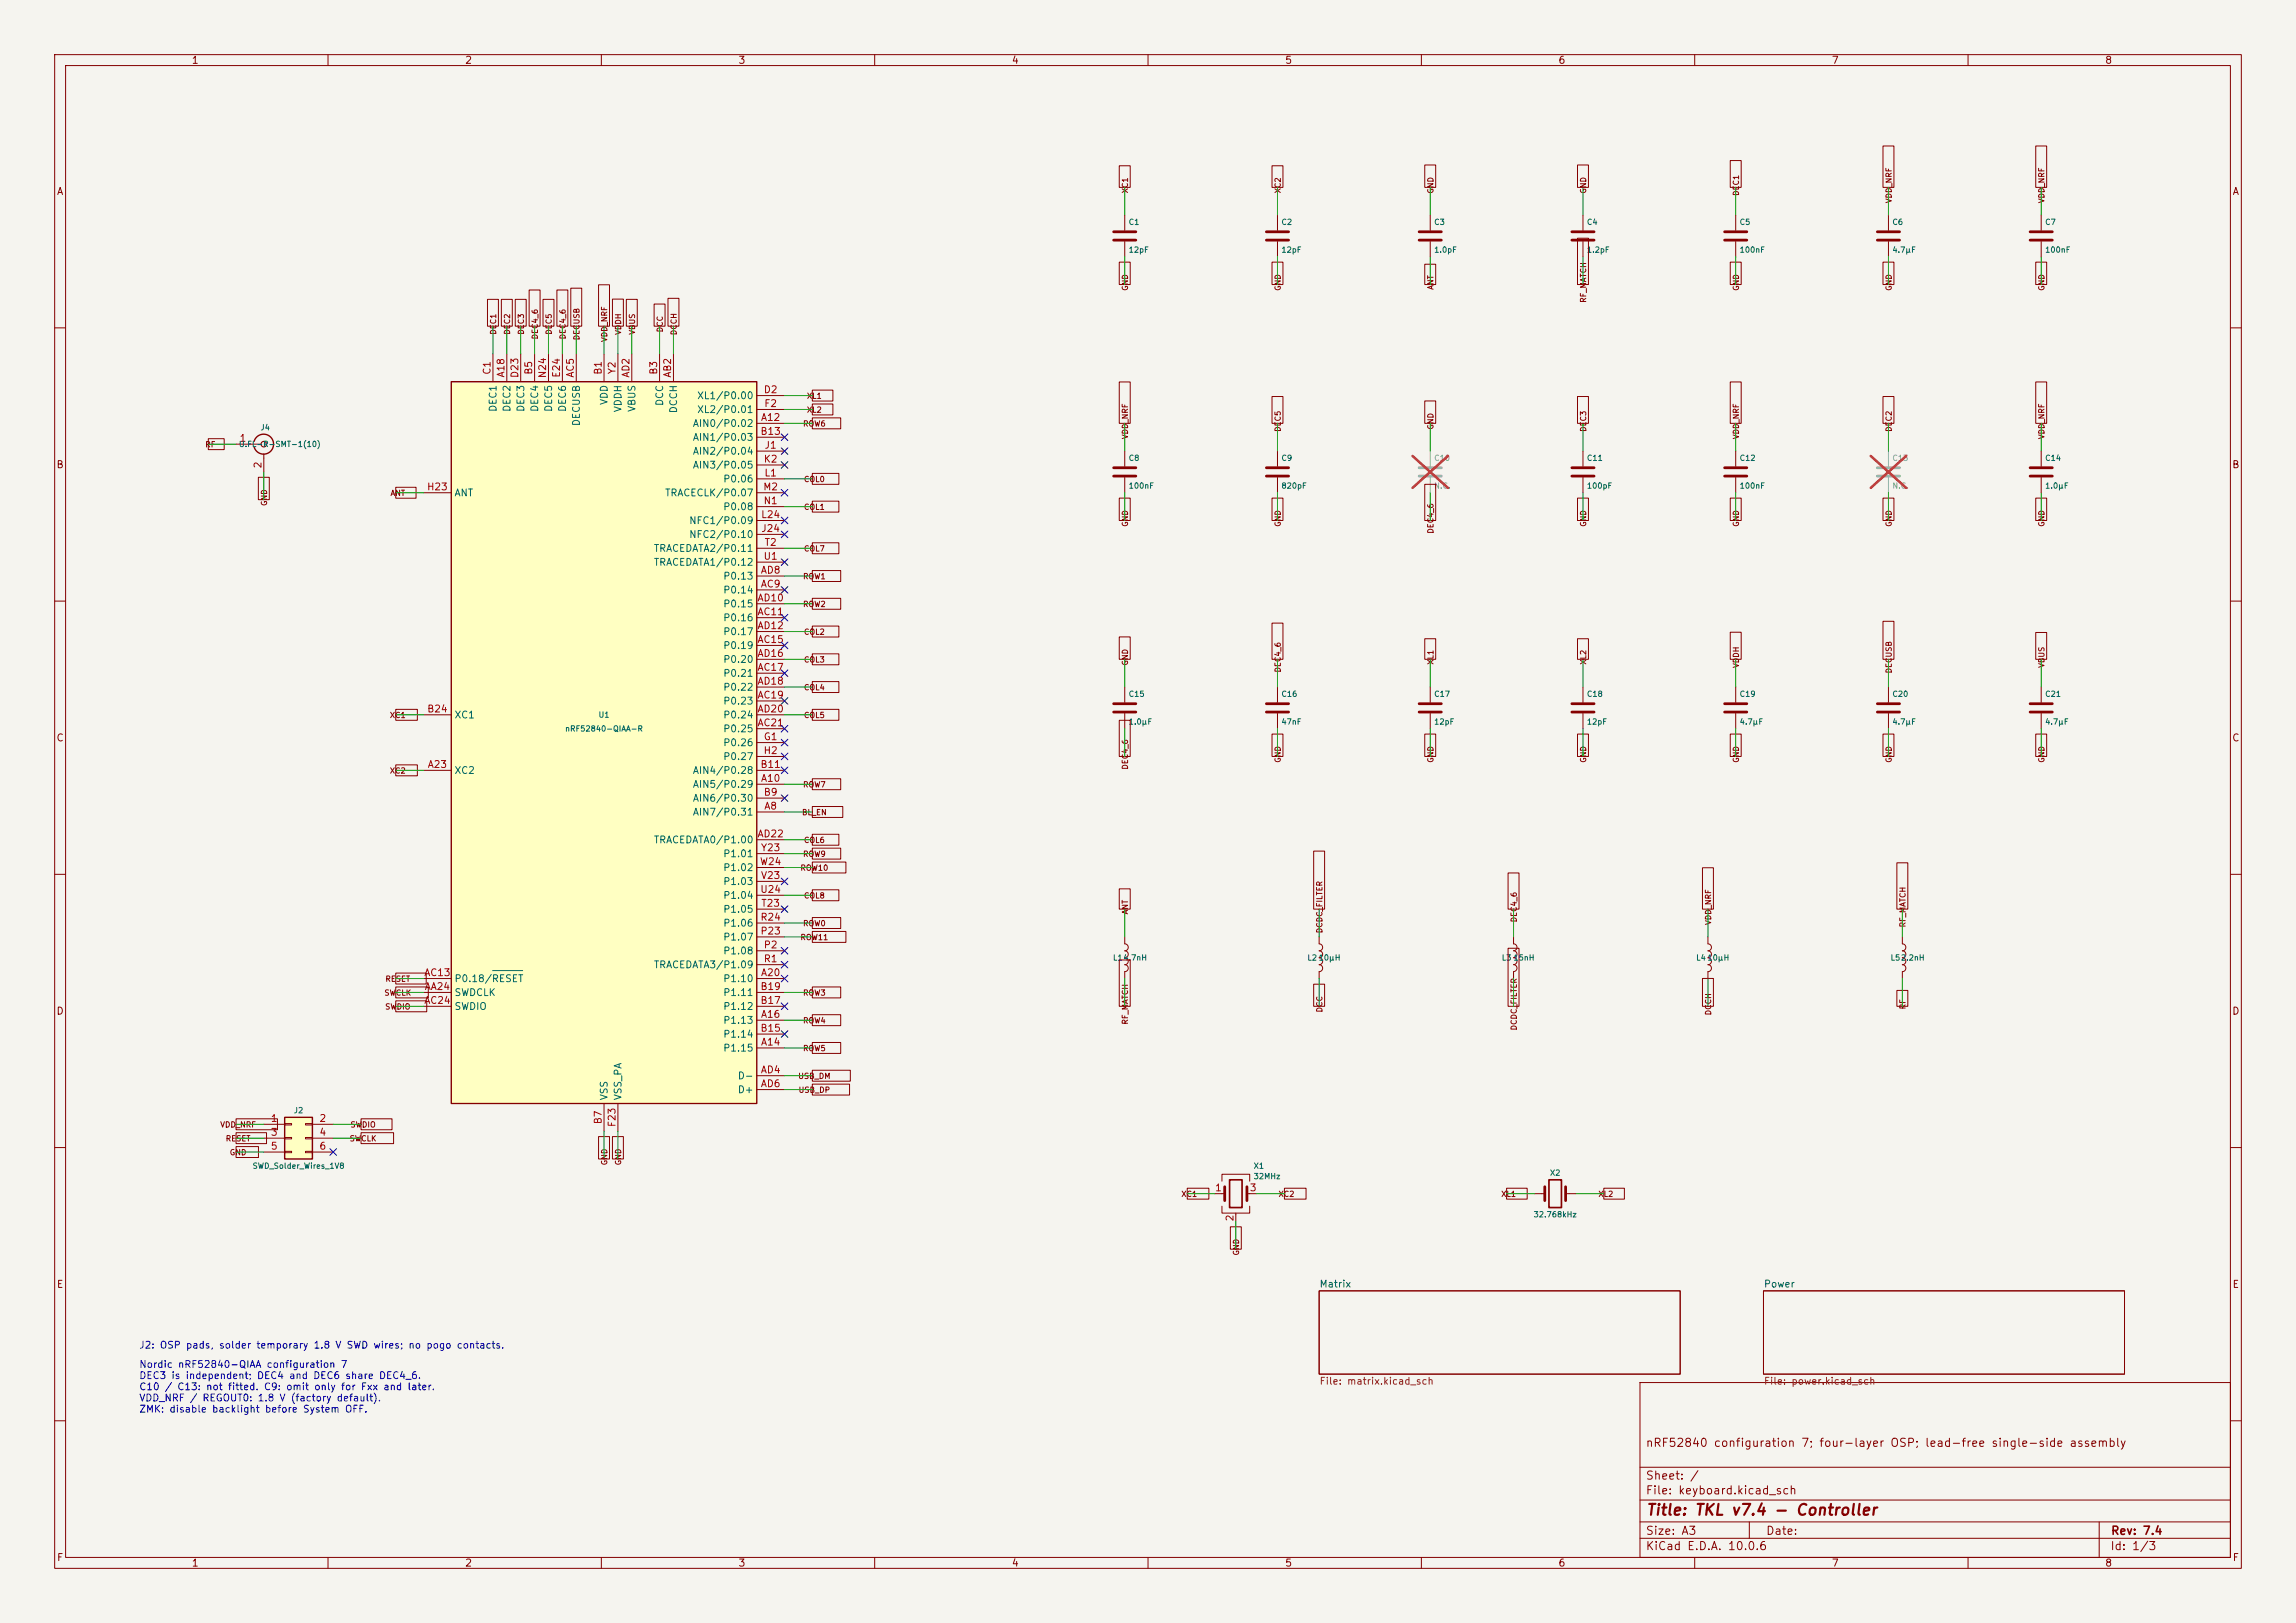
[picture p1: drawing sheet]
<svg xmlns="http://www.w3.org/2000/svg" width="420mm" height="297mm" viewBox="0 0 420 297" stroke-linecap="round" stroke-linejoin="round" font-family="sans-serif">
<defs><g id="words">
<text font-size="2" fill="#840000" x="301" y="277.8">Title: TKL v7.4 - Controller</text>
<g font-size="1.5" fill="#840000">
<text x="300.9" y="265.1">nRF52840 configuration 7; four-layer OSP; lead-free single-side assembly</text>
<text x="300.9" y="273.8">File: keyboard.kicad_sch</text>
<text x="300.9" y="271.1">Sheet: /</text>
<text x="300.9" y="281.2">Size: A3</text>
<text x="322.9" y="281.2">Date:</text>
<text x="386" y="281.2">Rev: 7.4</text>
<text x="300.9" y="284">KiCad E.D.A. 10.0.6</text>
<text x="385.9" y="284">Id: 1/3</text>
</g>
<g font-size="1.3" fill="#840000">
<text x="35" y="12">1</text>
<text x="85" y="12">2</text>
<text x="135" y="12">3</text>
<text x="185" y="12">4</text>
<text x="235" y="12">5</text>
<text x="285" y="12">6</text>
<text x="335" y="12">7</text>
<text x="385" y="12">8</text>
<text x="10.3" y="36">A</text>
<text x="408.3" y="36">A</text>
<text x="10.2" y="86">B</text>
<text x="408.2" y="86">B</text>
<text x="10.2" y="136">C</text>
<text x="408.2" y="136">C</text>
<text x="10.2" y="186">D</text>
<text x="408.2" y="186">D</text>
<text x="10.3" y="236">E</text>
<text x="408.3" y="236">E</text>
<text x="10.3" y="286">F</text>
<text x="35" y="287">1</text>
<text x="85" y="287">2</text>
<text x="135" y="287">3</text>
<text x="185" y="287">4</text>
<text x="235" y="287">5</text>
<text x="285" y="287">6</text>
<text x="335" y="287">7</text>
<text x="385" y="287">8</text>
<text x="408.3" y="286">F</text>
</g>
<g font-size="1.3" fill="#a90000">
<text x="90" y="68.7" transform="rotate(-90 90 68.7)">C1</text>
<text x="92.6" y="69.2" transform="rotate(-90 92.6 69.2)">A18</text>
<text x="95.1" y="69.3" transform="rotate(-90 95.1 69.3)">D23</text>
<text x="97.7" y="68.7" transform="rotate(-90 97.7 68.7)">B5</text>
<text x="100.2" y="69.3" transform="rotate(-90 100.2 69.3)">N24</text>
<text x="102.7" y="69.2" transform="rotate(-90 102.7 69.2)">E24</text>
<text x="105.3" y="69.2" transform="rotate(-90 105.3 69.2)">AC5</text>
<text x="110.4" y="68.7" transform="rotate(-90 110.4 68.7)">B1</text>
<text x="112.9" y="68.6" transform="rotate(-90 112.9 68.6)">Y2</text>
<text x="115.4" y="69.2" transform="rotate(-90 115.4 69.2)">AD2</text>
<text x="120.5" y="68.7" transform="rotate(-90 120.5 68.7)">B3</text>
<text x="123.1" y="69.2" transform="rotate(-90 123.1 69.2)">AB2</text>
<text x="139.1" y="77.3">A12</text>
<text x="139.6" y="72.3">D2</text>
<text x="139.7" y="74.8">F2</text>
<text x="43.7" y="81.1">1</text>
<text x="139" y="79.9">B13</text>
<text x="139.8" y="82.4">J1</text>
<text x="48.1" y="85.8" transform="rotate(-90 48.1 85.8)">2</text>
<text x="139.6" y="85">K2</text>
<text x="139.7" y="87.5">L1</text>
<text x="78" y="90">H23</text>
<text x="139.1" y="95.1">L24</text>
<text x="139.5" y="90">M2</text>
<text x="139.6" y="92.6">N1</text>
<text x="139.1" y="97.7">J24</text>
<text x="139.8" y="100.2">T2</text>
<text x="139.1" y="107.8">AC9</text>
<text x="139.1" y="105.3">AD8</text>
<text x="139.6" y="102.7">U1</text>
<text x="138.5" y="112.9">AC11</text>
<text x="138.5" y="110.4">AD10</text>
<text x="138.5" y="118">AC15</text>
<text x="138.5" y="115.4">AD12</text>
<text x="138.5" y="123.1">AC17</text>
<text x="138.5" y="120.5">AD16</text>
<text x="138.5" y="125.6">AD18</text>
<text x="78" y="130.7">B24</text>
<text x="138.5" y="128.1">AC19</text>
<text x="138.5" y="130.7">AD20</text>
<text x="138.5" y="133.2">AC21</text>
<text x="139.6" y="135.8">G1</text>
<text x="78.1" y="140.8">A23</text>
<text x="139" y="140.8">B11</text>
<text x="139.1" y="143.4">A10</text>
<text x="139.6" y="138.3">H2</text>
<text x="139.6" y="145.9">B9</text>
<text x="139.7" y="148.5">A8</text>
<text x="138.5" y="153.5">AD22</text>
<text x="138.9" y="158.6">W24</text>
<text x="139.1" y="161.2">V23</text>
<text x="139.1" y="156.1">Y23</text>
<text x="139" y="163.7">U24</text>
<text x="139.1" y="166.2">T23</text>
<text x="139" y="171.3">P23</text>
<text x="139" y="168.8">R24</text>
<text x="139.6" y="173.9">P2</text>
<text x="77.5" y="178.9">AC13</text>
<text x="139.1" y="178.9">A20</text>
<text x="139.6" y="176.4">R1</text>
<text x="77.5" y="184">AC24</text>
<text x="77.6" y="181.5">AA24</text>
<text x="139" y="184">B17</text>
<text x="139" y="181.5">B19</text>
<text x="139" y="189.1">B15</text>
<text x="139.1" y="191.6">A14</text>
<text x="139.1" y="186.6">A16</text>
<text x="139.1" y="196.7">AD4</text>
<text x="139.1" y="199.3">AD6</text>
<text x="49.4" y="205.6">1</text>
<text x="49.4" y="208.1">3</text>
<text x="58.3" y="205.6">2</text>
<text x="58.3" y="208.1">4</text>
<text x="110.4" y="205.8" transform="rotate(-90 110.4 205.8)">B7</text>
<text x="112.9" y="206.4" transform="rotate(-90 112.9 206.4)">F23</text>
<text x="49.4" y="210.7">5</text>
<text x="58.3" y="210.7">6</text>
<text x="222.2" y="218.3">1</text>
<text x="228.5" y="218.3">3</text>
<text x="225.9" y="223.6" transform="rotate(-90 225.9 223.6)">2</text>
</g>
<g font-size="1.3" fill="#006464">
<text x="91.1" y="75.5" transform="rotate(-90 91.1 75.5)">DEC1</text>
<text x="93.7" y="75.5" transform="rotate(-90 93.7 75.5)">DEC2</text>
<text x="96.2" y="75.5" transform="rotate(-90 96.2 75.5)">DEC3</text>
<text x="98.8" y="75.5" transform="rotate(-90 98.8 75.5)">DEC4</text>
<text x="101.3" y="75.5" transform="rotate(-90 101.3 75.5)">DEC5</text>
<text x="103.8" y="75.5" transform="rotate(-90 103.8 75.5)">DEC6</text>
<text x="111.5" y="74.2" transform="rotate(-90 111.5 74.2)">VDD</text>
<text x="114" y="75.5" transform="rotate(-90 114 75.5)">VDDH</text>
<text x="116.5" y="75.5" transform="rotate(-90 116.5 75.5)">VBUS</text>
<text x="121.6" y="74.4" transform="rotate(-90 121.6 74.4)">DCC</text>
<text x="124.2" y="75.7" transform="rotate(-90 124.2 75.7)">DCCH</text>
<text x="127.4" y="73.4">XL1/P0.00</text>
<text x="127.4" y="75.9">XL2/P0.01</text>
<text x="106.4" y="78.1" transform="rotate(-90 106.4 78.1)">DECUSB</text>
<text x="126.6" y="78.4">AIN0/P0.02</text>
<text x="126.6" y="81">AIN1/P0.03</text>
<text x="126.6" y="83.5">AIN2/P0.04</text>
<text x="126.6" y="86.1">AIN3/P0.05</text>
<text x="132.2" y="88.6">P0.06</text>
<text x="83" y="91.1">ANT</text>
<text x="121.5" y="91.1">TRACECLK/P0.07</text>
<text x="132.2" y="93.7">P0.08</text>
<text x="119.5" y="101.3">TRACEDATA2/P0.11</text>
<text x="126" y="98.8">NFC2/P0.10</text>
<text x="126" y="96.2">NFC1/P0.09</text>
<text x="119.5" y="103.8">TRACEDATA1/P0.12</text>
<text x="132.2" y="106.4">P0.13</text>
<text x="132.2" y="108.9">P0.14</text>
<text x="132.2" y="114">P0.16</text>
<text x="132.2" y="111.5">P0.15</text>
<text x="132.2" y="119.1">P0.19</text>
<text x="132.2" y="116.5">P0.17</text>
<text x="132.2" y="124.2">P0.21</text>
<text x="132.2" y="121.6">P0.20</text>
<text x="83" y="131.8">XC1</text>
<text x="132.2" y="129.2">P0.23</text>
<text x="132.2" y="126.7">P0.22</text>
<text x="132.2" y="131.8">P0.24</text>
<text x="132.2" y="134.3">P0.25</text>
<text x="132.2" y="136.9">P0.26</text>
<text x="83" y="141.9">XC2</text>
<text x="126.6" y="141.9">AIN4/P0.28</text>
<text x="132.2" y="139.4">P0.27</text>
<text x="126.6" y="149.6">AIN7/P0.31</text>
<text x="126.6" y="144.5">AIN5/P0.29</text>
<text x="126.6" y="147">AIN6/P0.30</text>
<text x="119.5" y="154.6">TRACEDATA0/P1.00</text>
<text x="132.2" y="159.7">P1.02</text>
<text x="132.2" y="157.2">P1.01</text>
<text x="132.2" y="167.3">P1.05</text>
<text x="132.2" y="164.8">P1.04</text>
<text x="132.2" y="162.3">P1.03</text>
<text x="132.2" y="172.4">P1.07</text>
<text x="132.2" y="169.9">P1.06</text>
<text x="119.5" y="177.5">TRACEDATA3/P1.09</text>
<text x="132.2" y="175">P1.08</text>
<text x="83" y="182.6">SWDCLK</text>
<text x="83" y="180">P0.18/RESET</text>
<text x="83" y="185.1">SWDIO</text>
<text x="132.2" y="180">P1.10</text>
<text x="132.2" y="185.1">P1.12</text>
<text x="132.2" y="182.6">P1.11</text>
<text x="132.2" y="187.7">P1.13</text>
<text x="132.2" y="190.2">P1.14</text>
<text x="132.2" y="192.7">P1.15</text>
<text x="134.9" y="197.8">D-</text>
<text x="111.5" y="201.4" transform="rotate(-90 111.5 201.4)">VSS</text>
<text x="114" y="201.4" transform="rotate(-90 114 201.4)">VSS_PA</text>
<text x="134.9" y="200.4">D+</text>
<text x="241.3" y="235.9">Matrix</text>
<text x="322.6" y="235.9">Power</text>
</g>
<g font-size="1.3" fill="#0000c2">
<text x="25.4" y="247.1">J2: OSP pads, solder temporary 1.8 V SWD wires; no pogo contacts.</text>
<text x="25.4" y="250.6">Nordic nRF52840-QIAA configuration 7</text>
<text x="25.4" y="252.7">DEC3 is independent; DEC4 and DEC6 share DEC4_6.</text>
<text x="25.4" y="254.7">C10 / C13: not fitted. C9: omit only for Fxx and later.</text>
<text x="25.4" y="256.8">VDD_NRF / REGOUT0: 1.8 V (factory default).</text>
<text x="25.4" y="258.8">ZMK: disable backlight before System OFF.</text>
</g>
<g font-size="1.3" fill="#725600">
<text x="241.3" y="253.7">File: matrix.kicad_sch</text>
<text x="322.6" y="253.7">File: power.kicad_sch</text>
</g>
<g font-size="1" fill="#840000">
<text x="206.6" y="35.5" transform="rotate(-90 206.6 35.5)">XC1</text>
<text x="234.5" y="35.5" transform="rotate(-90 234.5 35.5)">XC2</text>
<text x="262.4" y="35.5" transform="rotate(-90 262.4 35.5)">GND</text>
<text x="290.4" y="35.5" transform="rotate(-90 290.4 35.5)">GND</text>
<text x="318.3" y="35.9" transform="rotate(-90 318.3 35.9)">DEC1</text>
<text x="346.3" y="37.3" transform="rotate(-90 346.3 37.3)">VDD_NRF</text>
<text x="374.2" y="37.3" transform="rotate(-90 374.2 37.3)">VDD_NRF</text>
<text x="206.6" y="53.3" transform="rotate(-90 206.6 53.3)">GND</text>
<text x="234.5" y="53.3" transform="rotate(-90 234.5 53.3)">GND</text>
<text x="262.4" y="53.1" transform="rotate(-90 262.4 53.1)">ANT</text>
<text x="318.3" y="53.3" transform="rotate(-90 318.3 53.3)">GND</text>
<text x="346.3" y="53.3" transform="rotate(-90 346.3 53.3)">GND</text>
<text x="374.2" y="53.3" transform="rotate(-90 374.2 53.3)">GND</text>
<text x="290.4" y="55.5" transform="rotate(-90 290.4 55.5)">RF_MATCH</text>
<text x="91" y="61.3" transform="rotate(-90 91 61.3)">DEC1</text>
<text x="93.5" y="61.3" transform="rotate(-90 93.5 61.3)">DEC2</text>
<text x="96.1" y="61.3" transform="rotate(-90 96.1 61.3)">DEC3</text>
<text x="98.6" y="62.2" transform="rotate(-90 98.6 62.2)">DEC4_6</text>
<text x="101.2" y="61.3" transform="rotate(-90 101.2 61.3)">DEC5</text>
<text x="103.7" y="62.2" transform="rotate(-90 103.7 62.2)">DEC4_6</text>
<text x="106.2" y="62.4" transform="rotate(-90 106.2 62.4)">DECUSB</text>
<text x="111.3" y="62.7" transform="rotate(-90 111.3 62.7)">VDD_NRF</text>
<text x="113.9" y="61.4" transform="rotate(-90 113.9 61.4)">VDDH</text>
<text x="116.4" y="61.3" transform="rotate(-90 116.4 61.3)">VBUS</text>
<text x="121.5" y="60.9" transform="rotate(-90 121.5 60.9)">DCC</text>
<text x="124" y="61.4" transform="rotate(-90 124 61.4)">DCCH</text>
<text x="147.5" y="75.8">XL2</text>
<text x="147.5" y="73.2">XL1</text>
<text x="37.4" y="82.1">RF</text>
<text x="146.8" y="78.3">ROW6</text>
<text x="206.6" y="80.5" transform="rotate(-90 206.6 80.5)">VDD_NRF</text>
<text x="234.5" y="79.1" transform="rotate(-90 234.5 79.1)">DEC5</text>
<text x="262.4" y="78.7" transform="rotate(-90 262.4 78.7)">GND</text>
<text x="290.4" y="79.1" transform="rotate(-90 290.4 79.1)">DEC3</text>
<text x="318.3" y="80.5" transform="rotate(-90 318.3 80.5)">VDD_NRF</text>
<text x="346.3" y="79.1" transform="rotate(-90 346.3 79.1)">DEC2</text>
<text x="374.2" y="80.5" transform="rotate(-90 374.2 80.5)">VDD_NRF</text>
<text x="147" y="88.5">COL0</text>
<text x="49.1" y="92.7" transform="rotate(-90 49.1 92.7)">GND</text>
<text x="71.3" y="91">ANT</text>
<text x="147" y="93.5">COL1</text>
<text x="147" y="101.2">COL7</text>
<text x="206.6" y="96.5" transform="rotate(-90 206.6 96.5)">GND</text>
<text x="234.5" y="96.5" transform="rotate(-90 234.5 96.5)">GND</text>
<text x="262.4" y="97.8" transform="rotate(-90 262.4 97.8)">DEC4_6</text>
<text x="290.4" y="96.5" transform="rotate(-90 290.4 96.5)">GND</text>
<text x="318.3" y="96.5" transform="rotate(-90 318.3 96.5)">GND</text>
<text x="346.3" y="96.5" transform="rotate(-90 346.3 96.5)">GND</text>
<text x="374.2" y="96.5" transform="rotate(-90 374.2 96.5)">GND</text>
<text x="146.8" y="106.2">ROW1</text>
<text x="146.8" y="111.3">ROW2</text>
<text x="147" y="116.4">COL2</text>
<text x="147" y="121.5">COL3</text>
<text x="206.6" y="121.9" transform="rotate(-90 206.6 121.9)">GND</text>
<text x="234.5" y="123.2" transform="rotate(-90 234.5 123.2)">DEC4_6</text>
<text x="262.4" y="121.7" transform="rotate(-90 262.4 121.7)">XL1</text>
<text x="290.4" y="121.7" transform="rotate(-90 290.4 121.7)">XL2</text>
<text x="318.3" y="122.3" transform="rotate(-90 318.3 122.3)">VDDH</text>
<text x="346.3" y="123.3" transform="rotate(-90 346.3 123.3)">DECUSB</text>
<text x="374.2" y="122.3" transform="rotate(-90 374.2 122.3)">VBUS</text>
<text x="71.2" y="131.6">XC1</text>
<text x="147" y="131.6">COL5</text>
<text x="147" y="126.6">COL4</text>
<text x="71.2" y="141.8">XC2</text>
<text x="206.6" y="140.9" transform="rotate(-90 206.6 140.9)">DEC4_6</text>
<text x="234.5" y="139.7" transform="rotate(-90 234.5 139.7)">GND</text>
<text x="262.4" y="139.7" transform="rotate(-90 262.4 139.7)">GND</text>
<text x="290.4" y="139.7" transform="rotate(-90 290.4 139.7)">GND</text>
<text x="318.3" y="139.7" transform="rotate(-90 318.3 139.7)">GND</text>
<text x="346.3" y="139.7" transform="rotate(-90 346.3 139.7)">GND</text>
<text x="374.2" y="139.7" transform="rotate(-90 374.2 139.7)">GND</text>
<text x="146.6" y="149.4">BL_EN</text>
<text x="146.8" y="144.3">ROW7</text>
<text x="147" y="154.5">COL6</text>
<text x="146.3" y="159.6">ROW10</text>
<text x="146.8" y="157">ROW9</text>
<text x="147" y="164.7">COL8</text>
<text x="206.6" y="167.4" transform="rotate(-90 206.6 167.4)">ANT</text>
<text x="146.3" y="172.3">ROW11</text>
<text x="146.8" y="169.7">ROW0</text>
<text x="242.1" y="170.9" transform="rotate(-90 242.1 170.9)">DCDC_FILTER</text>
<text x="277.7" y="168.9" transform="rotate(-90 277.7 168.9)">DEC4_6</text>
<text x="313.2" y="169.4" transform="rotate(-90 313.2 169.4)">VDD_NRF</text>
<text x="348.8" y="169.8" transform="rotate(-90 348.8 169.8)">RF_MATCH</text>
<text x="70.4" y="179.9">RESET</text>
<text x="70.2" y="182.4">SWCLK</text>
<text x="70.4" y="185">SWDIO</text>
<text x="146.8" y="182.4">ROW3</text>
<text x="242.1" y="185.4" transform="rotate(-90 242.1 185.4)">DCC</text>
<text x="313.2" y="185.9" transform="rotate(-90 313.2 185.9)">DCCH</text>
<text x="348.8" y="184.8" transform="rotate(-90 348.8 184.8)">RF</text>
<text x="146.8" y="187.5">ROW4</text>
<text x="206.6" y="187.6" transform="rotate(-90 206.6 187.6)">RF_MATCH</text>
<text x="277.7" y="188.7" transform="rotate(-90 277.7 188.7)">DCDC_FILTER</text>
<text x="145.9" y="197.7">USB_DM</text>
<text x="146.8" y="192.6">ROW5</text>
<text x="146" y="200.2">USB_DP</text>
<text x="40.2" y="206.6">VDD_NRF</text>
<text x="41.2" y="209.1">RESET</text>
<text x="63.9" y="209.1">SWCLK</text>
<text x="64" y="206.6">SWDIO</text>
<text x="41.9" y="211.6">GND</text>
<text x="111.3" y="213.3" transform="rotate(-90 111.3 213.3)">GND</text>
<text x="113.9" y="213.3" transform="rotate(-90 113.9 213.3)">GND</text>
<text x="216" y="219.3">XC1</text>
<text x="233.8" y="219.3">XC2</text>
<text x="274.5" y="219.3">XL1</text>
<text x="292.3" y="219.3">XL2</text>
<text x="226.9" y="229.8" transform="rotate(-90 226.9 229.8)">GND</text>
</g>
<g font-size="1" fill="#006464">
<text x="206.4" y="41.4">C1</text>
<text x="234.3" y="41.4">C2</text>
<text x="262.2" y="41.4">C3</text>
<text x="290.2" y="41.4">C4</text>
<text x="318.1" y="41.4">C5</text>
<text x="346.1" y="41.4">C6</text>
<text x="374" y="41.4">C7</text>
<text x="206.4" y="46.5">12pF</text>
<text x="234.3" y="46.5">12pF</text>
<text x="262.2" y="46.5">1.0pF</text>
<text x="290.2" y="46.5">1.2pF</text>
<text x="318.1" y="46.5">100nF</text>
<text x="346.1" y="46.5">4.7µF</text>
<text x="374" y="46.5">100nF</text>
<text x="43.6" y="82">U.FL-R-SMT-1(10)</text>
<text x="47.6" y="79">J4</text>
<text x="206.4" y="84.6">C8</text>
<text x="206.4" y="89.7">100nF</text>
<text x="234.3" y="84.6">C9</text>
<text x="234.3" y="89.7">820pF</text>
<text x="290.2" y="84.6">C11</text>
<text x="290.2" y="89.7">100pF</text>
<text x="318.1" y="84.6">C12</text>
<text x="318.1" y="89.7">100nF</text>
<text x="374" y="84.6">C14</text>
<text x="374" y="89.7">1.0µF</text>
<text x="109.4" y="131.6">U1</text>
<text x="206.4" y="127.8">C15</text>
<text x="234.3" y="127.8">C16</text>
<text x="262.2" y="127.8">C17</text>
<text x="290.2" y="127.8">C18</text>
<text x="318.1" y="127.8">C19</text>
<text x="346.1" y="127.8">C20</text>
<text x="374" y="127.8">C21</text>
<text x="103.3" y="134.1">nRF52840-QIAA-R</text>
<text x="206.4" y="132.8">1.0µF</text>
<text x="234.3" y="132.8">47nF</text>
<text x="262.2" y="132.8">12pF</text>
<text x="290.2" y="132.8">12pF</text>
<text x="318.1" y="132.8">4.7µF</text>
<text x="346.1" y="132.8">4.7µF</text>
<text x="374" y="132.8">4.7µF</text>
<text x="203.5" y="176">L14.7nH</text>
<text x="239" y="176">L210µH</text>
<text x="274.6" y="176">L3</text>
<text x="276.7" y="176">15nH</text>
<text x="310.2" y="176">L410µH</text>
<text x="345.7" y="176">L52.2nH</text>
<text x="53.7" y="204">J2</text>
<text x="46.1" y="214.1">SWD_Solder_Wires_1V8</text>
<text x="229.2" y="214.1">X1</text>
<text x="283.4" y="215.4">X2</text>
<text x="229.2" y="216">32MHz</text>
<text x="280.4" y="223">32.768kHz</text>
</g>
<g font-size="1" fill="#939391">
<text x="262.2" y="84.6">C10</text>
<text x="262.2" y="89.7">N.C.</text>
<text x="346.1" y="84.6">C13</text>
<text x="346.1" y="89.7">N.C.</text>
</g>
</g></defs>
<path d="M0 0h420v297h-420z" fill="#f5f4ef" stroke="#f5f4ef" stroke-width=".18"/>
<g fill="none" stroke="#840000" stroke-width=".18">
<path d="M10 10h400v277h-400zM12 12h396v273h-396zM60 10v2M110 10v2M160 10v2M210 10v2M260 10v2M310 10v2M360 10v2M317.5 39.4v2.8M317.5 44.2v2.8M10 60h2"/>
<path d="M408 60h2M10 110h2M408 110h2M205.7 125.7v2.8M205.7 130.6v2.8M233.7 125.7v2.8M233.7 130.6v2.8M10 160h2M408 160h2M312.4 171.5v1.2a.64 .64 0 0 1 .7 .7 .64 .64 0 0 1-.7 .6 .64 .64 0 0 1 .7 .6 .64 .64 0 0 1-.7 .7M312.4 175.3a.64 .64 0 0 1 .7 .6 .64 .64 0 0 1-.7 .6 .64 .64 0 0 1 .7 .7 .64 .64 0 0 1-.7 .6v1.3M348 171.5v1.2a.64 .64 0 0 1 .6 .7 .64 .64 0 0 1-.6 .6 .64 .64 0 0 1 .6 .6 .64 .64 0 0 1-.6 .7"/>
<path d="M348 175.3a.64 .64 0 0 1 .6 .6 .64 .64 0 0 1-.6 .6 .64 .64 0 0 1 .6 .7 .64 .64 0 0 1-.6 .6v1.3M10 210h2M408 210h2M241.3 236.2h66v15.3h-66zM322.6 236.2h66v15.3h-66zM300 253h108v32h-108zM10 260h2M300 278.5h108M300 274.5h108M300 268.5h108M320 278.5v3M384 278.5v6.5"/>
<path d="M408 260h2M60 285v2M110 285v2M160 285v2M210 285v2M260 285v2M300 281.5h108M310 285v2M360 285v2"/>
</g>
<path d="M315.5 42.4h4M315.5 43.9h4M203.7 128.8h4.1M203.7 130.3h4.1M231.6 128.8h4.1M231.6 130.3h4.1" fill="none" stroke="#840000" stroke-width=".51"/>
<path d="M82.5 69.9h55.9v132h-55.9z" fill="#ffffc2"/>
<path d="M82.5 69.9h55.9v132h-55.9zM46.5 80.8a1.81 1.81 0 0 1 2.8-1 1.81 1.81 0 0 1 0 3 1.81 1.81 0 0 1-2.8-1" fill="none" stroke="#840000" stroke-width=".25"/>
<g fill="none" stroke="#840000" stroke-width=".18">
<path d="M205.7 39.4v2.8M233.7 39.4v2.8M261.6 39.4v2.8M289.6 39.4v2.8M345.4 39.4v2.8M373.4 39.4v2.8M205.7 44.2v2.8M233.7 44.2v2.8M261.6 44.2v2.8M289.6 44.2v2.8M345.4 44.2v2.8M373.4 44.2v2.8"/>
<path d="M90.2 64.8v5.1M92.7 64.8v5.1M95.2 64.8v5.1M97.8 64.8v5.1M100.3 64.8v5.1M102.9 64.8v5.1M105.4 64.8v5.1M110.5 64.8v5.1M113 64.8v5.1M115.6 64.8v5.1M120.6 64.8v5.1M123.2 64.8v5.1"/>
<path d="M138.4 77.5h5.1M138.4 72.4h5.1M138.4 74.9h5.1M43.2 81.3h4.6M48.3 83.1v3.3M77.5 90.2h5M138.4 80h5.1M138.4 90.2h5.1M138.4 82.6h5.1M138.4 97.8h5.1M138.4 85.1h5.1M138.4 87.6h5.1"/>
<path d="M138.4 95.3h5.1M138.4 92.7h5.1M205.7 82.6v2.7M205.7 87.4v2.8M233.7 82.6v2.7M233.7 87.4v2.8M289.6 82.6v2.7M289.6 87.4v2.8M317.5 82.6v2.7M317.5 87.4v2.8M373.4 82.6v2.7M373.4 87.4v2.8"/>
<path d="M138.4 108h5.1M138.4 113h5.1M138.4 118.1h5.1M138.4 105.4h5.1M138.4 110.5h5.1M138.4 115.6h5.1M138.4 100.3h5.1M138.4 102.9h5.1M77.5 130.8h5M138.4 123.2h5.1M138.4 128.3h5.1M138.4 133.4h5.1"/>
<path d="M138.4 120.7h5.1M138.4 125.7h5.1M138.4 130.8h5.1M138.4 135.9h5.1M138.4 138.4h5.1M317.5 125.7v2.8M317.5 130.6v2.8M345.4 125.7v2.8M345.4 130.6v2.8M373.4 125.7v2.8M373.4 130.6v2.8M77.5 141h5"/>
<path d="M138.4 148.6h5.1M138.4 143.5h5.1M138.4 141h5.1M138.4 153.7h5.1M138.4 146.1h5.1M138.4 158.8h5.1M138.4 156.2h5.1M77.5 179.1h5M138.4 179.1h5.1M138.4 174h5.1M138.4 171.5h5.1M138.4 176.5h5.1"/>
<path d="M138.4 168.9h5.1M138.4 166.4h5.1M138.4 163.8h5.1M138.4 161.3h5.1M205.7 171.5v1.2a.64 .64 0 0 1 .7 .7 .64 .64 0 0 1-.7 .6 .64 .64 0 0 1 .7 .6 .64 .64 0 0 1-.7 .7M205.7 175.3a.64 .64 0 0 1 .7 .6 .64 .64 0 0 1-.7 .6 .64 .64 0 0 1 .7 .7 .64 .64 0 0 1-.7 .6v1.3M77.5 181.6h5M77.5 184.2h5M138.4 191.8h5.1M138.4 186.7h5.1M138.4 181.6h5.1M138.4 184.2h5.1"/>
<path d="M138.4 196.9h5.1M138.4 199.4h5.1M138.4 189.2h5.1M110.5 201.9v5.1M113 201.9v5.1M222.2 218.4h1.8M223.5 216.2v-1.3h5.1v1.3M228.1 218.4h1.8M280.7 218.4h1.9M286.4 218.4h1.9M223.5 220.7v1.3h5.1v-1.3M226.1 222v1.5"/>
</g>
<path d="M90.1 177.6h5.5" fill="none" stroke="#006464" stroke-width=".18"/>
<g fill="none" stroke="#840000" stroke-width=".51">
<path d="M203.7 42.4h4.1M203.7 43.9h4.1M231.6 42.4h4.1M231.6 43.9h4.1M259.6 42.4h4.1M259.6 43.9h4.1M287.5 42.4h4.1M287.5 43.9h4.1M343.4 42.4h4.1M343.4 43.9h4.1M371.3 42.4h4.1M371.3 43.9h4.1"/>
<path d="M203.7 85.6h4.1M203.7 87.1h4.1M231.6 85.6h4.1M231.6 87.1h4.1M287.5 85.6h4.1M287.5 87.1h4.1M315.5 85.6h4M315.5 87.1h4M371.3 85.6h4.1M371.3 87.1h4.1M315.5 128.8h4M315.5 130.3h4"/>
<path d="M343.4 128.8h4.1M343.4 130.3h4.1M371.3 128.8h4.1M371.3 130.3h4.1M224 217.2v2.5M228.1 217.2v2.5M282.6 217.2v2.5M286.4 217.2v2.5"/>
</g>
<circle cx="48.3" cy="81.3" r=".51" fill="none" stroke="#840000" stroke-width=".2"/>
<path d="M259.6 85.6h4.1M259.6 87.1h4.1M343.4 85.6h4.1M343.4 87.1h4.1" fill="none" stroke="#9c9b98" stroke-width=".51"/>
<path d="M261.6 82.6v2.7M261.6 87.4v2.8M345.4 82.6v2.7M345.4 87.4v2.8" fill="none" stroke="#9c9b98" stroke-width=".18"/>
<path d="M258.4 83.4l6.5 5.9M264.9 83.4l-6.5 5.9M342.2 83.4l6.5 5.9M348.7 83.4l-6.5 5.9" fill="none" stroke="#e12e31" stroke-width=".46"/>
<path d="M224.9 215.9h2.3v5.1h-2.3zM283.3 215.9h2.3v5.1h-2.3z" fill="none" stroke="#840000" stroke-width=".3"/>
<path d="M52.1 204.5h5v7.6h-5z" fill="#ffffc2"/>
<path d="M52.1 204.5h5v7.6h-5z" fill="none" stroke="#840000" stroke-width=".25"/>
<g fill="none" stroke="#840000" stroke-width=".18">
<path d="M204.7 30.3h2v4h-2zM232.7 30.3h2v4h-2zM260.6 30.2h2v4.1h-2zM288.6 30.2h2v4.1h-2zM316.5 29.4h2v4.9h-2zM344.4 26.7h2v7.6h-2zM372.4 26.7h2v7.6h-2zM89.2 54.8h2v4.9h-2zM91.7 54.8h2v4.9h-2zM94.2 54.8h2.1v4.9h-2.1zM96.8 53.1h2v6.6h-2zM99.3 54.8h2v4.9h-2z"/>
<path d="M101.9 53.1h2v6.6h-2zM104.4 52.7h2v7h-2zM109.5 52.1h2v7.6h-2zM112 54.7h2v5h-2zM114.6 54.8h2v4.9h-2zM119.6 55.6h2.1v4.1h-2.1zM122.2 54.6h2v5.1h-2zM204.7 48h2v4.1h-2zM232.7 48h2v4.1h-2zM260.6 48.4h2v3.7h-2zM288.6 43.6h2v8.5h-2zM316.5 48h2v4.1h-2z"/>
<path d="M344.4 48h2v4.1h-2zM372.4 48h2v4.1h-2zM148.6 73.9h3.8v2h-3.8zM148.6 76.5h5.2v2h-5.2zM148.6 71.4h3.8v2h-3.8zM204.7 69.9h2v7.6h-2zM232.7 72.6h2v4.9h-2zM260.6 73.4h2v4.1h-2zM288.6 72.6h2v4.9h-2zM316.5 69.9h2v7.6h-2zM344.4 72.6h2v4.9h-2zM372.4 69.9h2v7.6h-2z"/>
<path d="M38.1 80.3h2.9v2h-2.9zM47.3 87.3h2v4.1h-2zM72.4 89.2h3.7v2h-3.7zM148.6 86.6h4.8v2h-4.8zM148.6 91.7h4.8v2h-4.8zM148.6 99.3h4.8v2h-4.8zM204.7 91.2h2v4.1h-2zM232.7 91.2h2v4.1h-2zM260.6 88.6h2v6.7h-2zM288.6 91.2h2v4.1h-2zM316.5 91.2h2v4.1h-2zM344.4 91.2h2v4.1h-2z"/>
<path d="M372.4 91.2h2v4.1h-2zM148.6 114.6h4.8v2h-4.8zM148.6 109.5h5.2v2h-5.2zM148.6 104.4h5.2v2h-5.2zM148.6 119.6h4.8v2.1h-4.8zM204.7 116.6h2v4.1h-2zM232.7 114h2v6.7h-2zM260.6 116.9h2v3.8h-2zM288.6 116.9h2v3.8h-2zM316.5 115.7h2v5h-2zM344.4 113.7h2v7h-2zM372.4 115.7h2v5h-2z"/>
<path d="M72.4 129.8h3.9v2h-3.9zM72.4 140h3.9v2h-3.9zM148.6 129.8h4.8v2h-4.8zM148.6 124.7h4.8v2h-4.8zM204.7 131.8h2v6.6h-2zM232.7 134.3h2v4.1h-2zM260.6 134.3h2v4.1h-2zM261.6 125.7v2.8M261.6 130.6v2.8M288.6 134.3h2v4.1h-2zM289.6 125.7v2.8M289.6 130.6v2.8"/>
<path d="M316.5 134.3h2v4.1h-2zM344.4 134.3h2v4.1h-2zM372.4 134.3h2v4.1h-2zM148.6 142.5h5.2v2h-5.2zM148.6 155.2h5.2v2h-5.2zM148.6 152.7h4.8v2h-4.8zM148.6 147.6h5.6v2h-5.6zM148.6 157.7h6.1v2.1h-6.1zM240.3 155.7h2v10.7h-2zM275.9 159.7h2v6.7h-2zM311.4 158.8h2v7.6h-2zM347 157.9h2v8.5h-2z"/>
<path d="M72.4 178.1h5.6v2h-5.6zM148.6 170.4h6.1v2.1h-6.1zM148.6 162.8h4.8v2h-4.8zM148.6 167.9h5.2v2h-5.2zM204.7 162.7h2v3.7h-2zM204.7 175.7h2v8.5h-2zM241.3 171.5v1.2a.64 .64 0 0 1 .6 .7 .64 .64 0 0 1-.6 .6 .64 .64 0 0 1 .6 .6 .64 .64 0 0 1-.6 .7M241.3 175.3a.64 .64 0 0 1 .6 .6 .64 .64 0 0 1-.6 .6 .64 .64 0 0 1 .6 .7 .64 .64 0 0 1-.6 .6v1.3M275.9 173.5h2v10.7h-2zM276.9 171.5v1.2a.63 .63 0 0 1 .6 .7 .63 .63 0 0 1-.6 .6M276.9 174a.63 .63 0 0 1 .6 .6 .63 .63 0 0 1-.6 .7 .64 .64 0 0 1 .6 .6 .64 .64 0 0 1-.6 .6 .64 .64 0 0 1 .6 .7 .64 .64 0 0 1-.6 .6v1.3M311.4 179.1h2v5.1h-2z"/>
<path d="M72.4 180.6h5.9v2h-5.9zM72.4 183.1h5.7v2.1h-5.7zM148.6 180.6h5.2v2h-5.2zM148.6 185.7h5.2v2h-5.2zM148.6 198.4h6.8v2h-6.8zM148.6 195.8h6.9v2.1h-6.9zM148.6 190.8h5.2v2h-5.2zM240.3 180.1h2v4.1h-2zM347 181.2h2v3h-2zM43.2 204.7h7.6v2h-7.6zM43.2 207.3h5.6v2h-5.6zM43.2 209.8h4.1v2h-4.1z"/>
<path d="M48.3 205.7h3.8M48.3 208.3h3.8M48.3 210.8h3.8M52.1 205.6h1.2v.3h-1.2zM52.1 208.2h1.2v.2h-1.2zM52.1 210.7h1.2v.2h-1.2zM55.9 205.6h1.2v.3h-1.2zM55.9 208.2h1.2v.2h-1.2zM55.9 210.7h1.2v.2h-1.2zM57.1 205.7h3.9M57.1 208.3h3.9M57.1 210.8h3.9"/>
<path d="M66 204.7h5.7v2h-5.7zM66 207.3h6v2h-6zM109.5 208h2v4.1h-2zM112 208h2v4.1h-2zM217.2 217.4h3.9v2h-3.9zM234.9 217.4h4v2h-4zM275.6 217.4h3.8v2h-3.8zM293.4 217.4h3.7v2h-3.7zM225.1 224.5h2v4.1h-2z"/>
</g>
<path d="M259.6 128.8h4.1M259.6 130.3h4.1M287.5 128.8h4.1M287.5 130.3h4.1" fill="none" stroke="#840000" stroke-width=".51"/>
<g fill="none" stroke="#009600" stroke-width=".18">
<path d="M205.7 34.3v5.1M233.7 34.3v5.1M261.6 34.3v5.1M289.6 34.3v5.1M317.5 34.3v5.1M345.4 34.3v5.1M373.4 34.3v5.1M90.2 59.7v5.1M92.7 59.7v5.1M95.2 59.7v5.1M97.8 59.7v5.1M100.3 59.7v5.1"/>
<path d="M102.9 59.7v5.1M105.4 59.7v5.1M110.5 59.7v5.1M113 59.7v5.1M115.6 59.7v5.1M120.6 59.7v5.1M123.2 59.7v5.1M205.7 47v5.1M233.7 47v5.1M261.6 47v5.1M289.6 47v5.1M317.5 47v5.1"/>
<path d="M345.4 47v5.1M373.4 47v5.1M143.5 72.4h5.1M143.5 74.9h5.1M143.5 77.5h5.1M205.7 77.5v5.1M233.7 77.5v5.1M261.6 77.5v5.1M289.6 77.5v5.1M317.5 77.5v5.1M345.4 77.5v5.1M373.4 77.5v5.1"/>
<path d="M38.1 81.3h5.1M48.3 86.4v5M72.4 90.2h5.1M143.5 92.7h5.1M143.5 87.6h5.1M205.7 90.2v5.1M233.7 90.2v5.1M261.6 90.2v5.1M289.6 90.2v5.1M317.5 90.2v5.1M345.4 90.2v5.1M373.4 90.2v5.1"/>
<path d="M143.5 100.3h5.1M143.5 110.5h5.1M143.5 115.6h5.1M143.5 105.4h5.1M72.4 130.8h5.1M143.5 130.8h5.1M143.5 120.7h5.1M143.5 125.7h5.1M205.7 120.7v5M205.7 133.4v5M233.7 120.7v5M233.7 133.4v5"/>
<path d="M261.6 120.7v5M261.6 133.4v5M289.6 120.7v5M289.6 133.4v5M317.5 120.7v5M317.5 133.4v5M345.4 120.7v5M345.4 133.4v5M373.4 120.7v5M373.4 133.4v5M72.4 141h5.1M143.5 158.8h5.1"/>
<path d="M143.5 143.5h5.1M143.5 148.6h5.1M143.5 153.7h5.1M143.5 156.2h5.1M72.4 179.1h5.1M143.5 168.9h5.1M143.5 163.8h5.1M143.5 171.5h5.1M205.7 166.4v5.1M205.7 179.1v5.1M241.3 166.4v5.1M241.3 179.1v5.1"/>
<path d="M276.9 166.4v5.1M276.9 179.1v5.1M312.4 166.4v5.1M312.4 179.1v5.1M348 166.4v5.1M348 179.1v5.1M72.4 181.6h5.1M72.4 184.2h5.1M143.5 196.9h5.1M143.5 199.4h5.1M143.5 191.8h5.1M143.5 186.7h5.1"/>
<path d="M143.5 181.6h5.1M43.2 210.8h5.1M43.2 205.7h5.1M43.2 208.3h5.1M61 205.7h5M61 208.3h5M110.5 207v5.1M113 207v5.1M217.2 218.4h5M229.9 218.4h5M275.6 218.4h5.1M288.3 218.4h5.1"/>
<path d="M226.1 223.5v5.1"/>
</g>
<g fill="none" stroke="#000084" stroke-width=".18">
<path d="M142.9 79.4l1.2 1.2M144.1 79.4l-1.2 1.2M142.9 94.6l1.2 1.3M142.9 97.2l1.2 1.2M142.9 81.9l1.2 1.3M142.9 84.5l1.2 1.2M142.9 89.6l1.2 1.2M144.1 94.6l-1.2 1.3M144.1 97.2l-1.2 1.2M144.1 81.9l-1.2 1.3M144.1 84.5l-1.2 1.2M144.1 89.6l-1.2 1.2"/>
<path d="M142.9 102.3l1.2 1.2M142.9 107.3l1.2 1.3M142.9 112.4l1.2 1.2M142.9 117.5l1.2 1.2M144.1 102.3l-1.2 1.2M144.1 107.3l-1.2 1.3M144.1 112.4l-1.2 1.2M144.1 117.5l-1.2 1.2M142.9 122.6l1.2 1.2M142.9 137.8l1.2 1.2M142.9 135.3l1.2 1.2M142.9 127.7l1.2 1.2"/>
<path d="M142.9 132.7l1.2 1.3M144.1 122.6l-1.2 1.2M144.1 127.7l-1.2 1.2M144.1 137.8l-1.2 1.2M144.1 135.3l-1.2 1.2M144.1 132.7l-1.2 1.3M142.9 145.4l1.2 1.3M142.9 140.4l1.2 1.2M144.1 145.4l-1.2 1.3M144.1 140.4l-1.2 1.2M142.9 165.8l1.2 1.2M142.9 173.4l1.2 1.2"/>
<path d="M142.9 175.9l1.2 1.2M142.9 160.7l1.2 1.2M142.9 178.5l1.2 1.2M144.1 165.8l-1.2 1.2M144.1 173.4l-1.2 1.2M144.1 175.9l-1.2 1.2M144.1 160.7l-1.2 1.2M144.1 178.5l-1.2 1.2M142.9 183.5l1.2 1.3M142.9 188.6l1.2 1.2M144.1 183.5l-1.2 1.3M144.1 188.6l-1.2 1.2"/>
<path d="M60.4 210.2l1.2 1.2M61.6 210.2l-1.2 1.2"/>
</g>
<use href="#words"/>
</svg>
